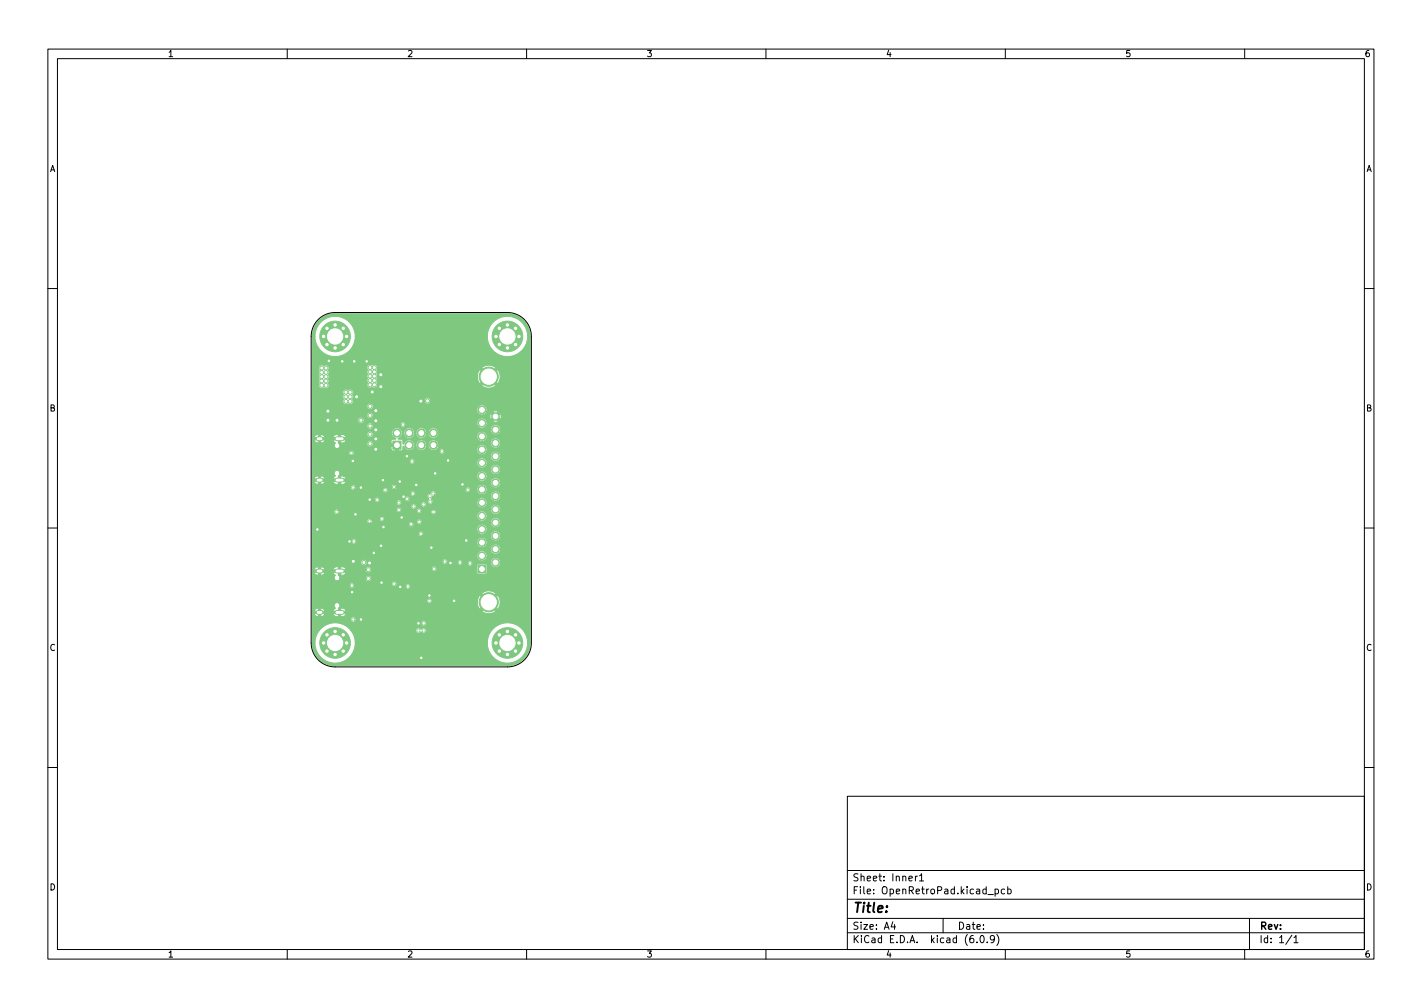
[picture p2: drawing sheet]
<svg xmlns="http://www.w3.org/2000/svg" width="297mm" height="210mm" viewBox="0 0 297 210" stroke-linecap="round" stroke-linejoin="round" font-family="sans-serif">
<defs><g id="words">
<text font-size="2.8" x="178" y="190.6">Title:</text>
<g font-size="2.1">
<text x="178" y="184">Sheet: Inner1</text>
<text x="178" y="186.7">File: OpenRetroPad.kicad_pcb</text>
<text x="178" y="196.9">KiCad E.D.A. kicad (6.0.9)</text>
<text x="178" y="194.1">Size: A4</text>
<text x="200" y="194.1">Date:</text>
<text x="263" y="194.1">Rev:</text>
<text x="263" y="196.9">Id: 1/1</text>
</g>
<g font-size="1.8">
<text x="35" y="11.9">1</text>
<text x="85" y="11.9">2</text>
<text x="135" y="11.9">3</text>
<text x="185" y="11.9">4</text>
<text x="235" y="11.9">5</text>
<text x="285" y="11.9">6</text>
<text x="10.3" y="35.9">A</text>
<text x="285.3" y="35.9">A</text>
<text x="10.3" y="85.9">B</text>
<text x="285.3" y="85.9">B</text>
<text x="10.3" y="135.9">C</text>
<text x="285.3" y="135.9">C</text>
<text x="10.3" y="185.9">D</text>
<text x="285.3" y="185.9">D</text>
<text x="35" y="199.9">1</text>
<text x="85" y="199.9">2</text>
<text x="135" y="199.9">3</text>
<text x="185" y="199.9">4</text>
<text x="235" y="199.9">5</text>
<text x="285" y="199.9">6</text>
</g>
</g></defs>
<g fill="#7fc87f" stroke="#7fc87f" stroke-width=".21">
<path d="M99.9 118h1.6v1.6h-1.6z"/>
<path d="M82.1 92.1h1.7v1.7h-1.7z"/>
<path d="M66.6 66.9a4.7 4.7 0 0 1 3.4-1.4h36a4.7 4.7 0 0 1 4.7 4.7v64l-.2 1.7-1 1.5a4.7 4.7 0 0 1-3.5 1.6h-36a4.8 4.8 0 0 1-4.7-3.9v-.9h.5a4.2 4.2 0 0 0 4.2 4.2 4.2 4.2 0 0 0 4.2-4.2h27.6a4.2 4.2 0 0 0 6.1 3.8 4.2 4.2 0 0 0 .5-7.2 4.2 4.2 0 0 0-6.6 3v.4h-27.6l-.2-1.2-.7-1.4h13.5a.62 .62 0 0 0 .5 .6 .62 .62 0 0 0 .7-.3 .59 .59 0 0 0 .9 .1 .59 .59 0 0 0-.1-.9 .59 .59 0 0 0-.9 .3 .58 .58 0 0 0-.6-.3 .58 .58 0 0 0-.5 .5h-13.5l-.9-.8-1.5-.7 17 .1a.56 .56 0 0 0 .8 .4 .56 .56 0 0 0 .2-.9 .56 .56 0 0 0-.9 .3l-.1 .1h-17a4.2 4.2 0 0 0-5.1 4.1h-.5v-4.9h7.9l.1 .2a.56 .56 0 0 0 .9 .3 .56 .56 0 0 0-.2-1 .56 .56 0 0 0-.8 .5h-7.9v-1.2h.3l.6 .6h.8a.82 .82 0 0 0 .9-.6h1.6l.6 .6h1.4l.5-.1 .3-.5h-1.1v.6h-.5v-.6h-3.7v.6h-.5v-.6h-1.2v-.5h35.3a2.33 2.33 0 0 0 3 0l-1.5-1.5-1.5 1.5h-28.3l-.2-.4-.5-.2h-.4v.6h-.5v-.6a.62 .62 0 0 0 .2-.9 .62 .62 0 0 0-1 0 .62 .62 0 0 0 .2 .9l-.6 .6h-1.6a.85 .85 0 0 0-.9-.6v.6h-.5v-.6a.86 .86 0 0 0-.9 .6h-.3v-2.2h23.8l.2 .4 .4 .2 .5-.2h9.5l.2 .9 .3 .5 1.5-1.5h.8l1.4 1.5a2.33 2.33 0 0 0 0-2.9l-1.4 1.4h-.8l-1.5-1.4-.3 .5-.2 1h-9.5a.56 .56 0 0 0-.3-.9 .56 .56 0 0 0-.8 .5h-23.8v-1.5h35.3l1.5 1.5 1.5-1.5a2.36 2.36 0 0 0-3 0h-35.3v-1.7l7.6 .1a.56 .56 0 0 0 .8 .5 .56 .56 0 0 0 .2-.9h7.9l.1 .3 .3 .2h2.4a.56 .56 0 0 0 .8 .6 .56 .56 0 0 0 .2-1 .56 .56 0 0 0-.9 .3l-.1 .1h-2.2a.56 .56 0 0 0 .5-.6 .56 .56 0 0 0-.6-.5 .56 .56 0 0 0-.5 .6h-7.9a.56 .56 0 0 0-.6-.2 .56 .56 0 0 0-.4 .5h-7.6v-2.7h.3l.6 .6h.8a.82 .82 0 0 0 .9-.6h1.6l.5 .6a.64 .64 0 0 0-.1 .9 .64 .64 0 0 0 .9 .1l.2-.3h5.3a.66 .66 0 0 0 .9 .6 .66 .66 0 0 0 .2-1.1 .66 .66 0 0 0-1.1 .3v.2h-5.3v-.3l-.3-.4 1.1-.1 .5-.5h-1.1v.6h-.5v-.6h-3.7v.6h-.5v-.6h-1.2v-.5l11-.1a.66 .66 0 0 0 .7 .7 .66 .66 0 0 0 .6-.9h12.5l.1 .2a.56 .56 0 0 0 .9 .3 .56 .56 0 0 0-.2-1 .56 .56 0 0 0-.8 .5h-12.5l-.1-.1a.66 .66 0 0 0-.7-.3 .66 .66 0 0 0-.5 .6h-4l-.4-.4-.7-.2v.7h-.5v-.6l-.4-.1-.5 .2-.3 .5h-1.6a.85 .85 0 0 0-.9-.6v.6h-.5v-.6a.86 .86 0 0 0-.9 .6h-.3v-1.6h10l.1 .2a.66 .66 0 0 0 .8 .5 .66 .66 0 0 0 .4-.9h15.7l.1 .2a.56 .56 0 0 0 .5 .4 .56 .56 0 0 0 .5-.4h2.1l.1 .2a.56 .56 0 0 0 .5 .4 .56 .56 0 0 0 .5-.4l1 .1a.56 .56 0 0 0 .4 .5 .56 .56 0 0 0 .6-.2h1v1.6l.2 .3h1.7l.2-.3v-1.8h-1.9l-.2 .2h-1l.1-.6h3.8a1.06 1.06 0 0 0 1.5 1 1.06 1.06 0 0 0 .2-1.8 1.06 1.06 0 0 0-1.7 .6v.2h-3.8a.56 .56 0 0 0-.6-.3 .56 .56 0 0 0-.5 .5h-1a.56 .56 0 0 0-.4-.7 .56 .56 0 0 0-.7 .5h-2.1a.56 .56 0 0 0-.4-.7 .56 .56 0 0 0-.7 .5h-15.7v-.1a.66 .66 0 0 0-.8-.3 .66 .66 0 0 0-.5 .6h-10v-1.4h34.3v.2a1.06 1.06 0 0 0 1.7 .7 1.06 1.06 0 0 0-.1-1.8 1.06 1.06 0 0 0-1.6 .9h-34.3v-1.4h37.2v.3a1.06 1.06 0 0 0 1.6 .6 1.06 1.06 0 0 0-.1-1.8 1.06 1.06 0 0 0-1.5 .9h-37.2v-1.6h8l.1 .2a.56 .56 0 0 0 .5 .4 .56 .56 0 0 0 .5-.3h25.2v.2a1.06 1.06 0 0 0 1.7 .6 1.06 1.06 0 0 0-.1-1.8 1.06 1.06 0 0 0-1.6 1l-25.2-.1a.56 .56 0 0 0-.4-.7 .56 .56 0 0 0-.7 .5h-8v-1.6l22 .1a.56 .56 0 0 0 .4 .5 .56 .56 0 0 0 .6-.1h14.2v.2a1.06 1.06 0 0 0 1.6 .6 1.06 1.06 0 0 0-.1-1.8 1.06 1.06 0 0 0-1.5 1h-14.2l.1-.3a.56 .56 0 0 0-.4-.7 .56 .56 0 0 0-.7 .5h-22v-.9h34.3v.2a1.06 1.06 0 0 0 1.7 .7 1.06 1.06 0 0 0-.1-1.8 1.06 1.06 0 0 0-1.6 .9h-34.3v-1.1h20l.1 .2a.56 .56 0 0 0 .9 .3 .56 .56 0 0 0-.2-1l.9 .1a.56 .56 0 0 0 .5 .5 .56 .56 0 0 0 .6-.4h14.4a1.06 1.06 0 0 0 1.5 1 1.06 1.06 0 0 0 .1-1.8 1.06 1.06 0 0 0-1.6 .8h-14.4a.56 .56 0 0 0-.3-.7 .56 .56 0 0 0-.7 .3l-.1 .2h-.9a.56 .56 0 0 0-.8 .5h-20v-.6l11.3 .1a.56 .56 0 0 0 .6 .5 .56 .56 0 0 0 .6-.5 .56 .56 0 0 0-.5-.6h1.9a.56 .56 0 0 0 .8 .5 .56 .56 0 0 0 .1-.9 .56 .56 0 0 0-.9 .3l-2.1 .1-.4 .3-.1 .2h-11.3v-1.1h34.3a1.06 1.06 0 0 0 1.5 1 1.06 1.06 0 0 0 .2-1.8 1.06 1.06 0 0 0-1.7 .6v.2h-34.3v-.9h4.4a.56 .56 0 0 0 .7 .6 .56 .56 0 0 0 .4-.7l-.1-.3h12l.2 .4 .4 .2 .5-.4h3.2a.56 .56 0 0 0 .4 .6 .56 .56 0 0 0 .6-.3h2a.56 .56 0 0 0 .8 .5 .56 .56 0 0 0 .1-.9 .56 .56 0 0 0-.9 .3v.1h-2v-.6l14.5 .1a1.06 1.06 0 0 0 1.5 .9 1.06 1.06 0 0 0 .1-1.8 1.06 1.06 0 0 0-1.6 .7v.1h-14.5a.56 .56 0 0 0-.6-.2 .56 .56 0 0 0-.4 .5h-3.2a.56 .56 0 0 0-.4-.7 .56 .56 0 0 0-.7 .5h-12a.56 .56 0 0 0-.6-.1 .56 .56 0 0 0-.4 .5h-4.4v-1.1l20.5 .1a.56 .56 0 0 0 .8 .5 .56 .56 0 0 0 .2-1h1.1l.1 .3a.56 .56 0 0 0 1 0 .56 .56 0 0 0-.4-.8 .56 .56 0 0 0-.7 .5l-1.6-.1-.3 .2-.2 .3h-20.5v-.8h17.4a.56 .56 0 0 0 .8 .6 .56 .56 0 0 0 .2-1 .56 .56 0 0 0-.9 .3l-.1 .1h-17.4v-.6l12.9 .1a.56 .56 0 0 0 .7 .5 .56 .56 0 0 0 .4-.8l5.2 .1a.56 .56 0 0 0 .8 .5 .56 .56 0 0 0 .1-1 .56 .56 0 0 0-.9 .3v.1h-5.2a.56 .56 0 0 0-.6-.3 .56 .56 0 0 0-.5 .5h-12.9v-1.2h20.4v.3l.4 .2h3.1l.4 .6a.58 .58 0 0 0-.1 .9 .58 .58 0 0 0 .9-.1h9.2v.2a1.06 1.06 0 0 0 1.7 .6 1.06 1.06 0 0 0-.1-1.8 1.06 1.06 0 0 0-1.6 1h-9.2v-.5l-.3-.4 .2-.5h.4h11.8a1.06 1.06 0 0 0 1.5 .9 1.06 1.06 0 0 0 .1-1.8 1.06 1.06 0 0 0-1.6 .7v.2h-11.8a.58 .58 0 0 0 .1-1 .58 .58 0 0 0-.9 .4 .57 .57 0 0 0-.7 .6h-2.8a.56 .56 0 0 0 .2-1 .56 .56 0 0 0-.9 .5h-20.4v-1.3h7.9l.2 .4 .4 .2 6.1-.1 .1 .2a.56 .56 0 0 0 .6 .4 .56 .56 0 0 0 .4-.7l16.1 .1a.56 .56 0 0 0 .6 .5 .56 .56 0 0 0 .6-.6h1.3a1.06 1.06 0 0 0 1.5 1 1.06 1.06 0 0 0 .2-1.8 1.06 1.06 0 0 0-1.7 .7l-1.3 .1a.55 .55 0 0 0-.9-.4l-.3 .4h-16.1v-.1a.56 .56 0 0 0-.6-.3 .56 .56 0 0 0-.5 .5h-6l.4-.2v-.4h7.4a.56 .56 0 0 0 .8 .5 .56 .56 0 0 0 .2-.9 .56 .56 0 0 0-.9 .3l-7.5 .1a.56 .56 0 0 0-.6-.5 .56 .56 0 0 0-.5 .6h-7.9v-1.3h.3l.6 .6h.8a.82 .82 0 0 0 .9-.6h1.6l.3 .4 .5 .2h1.4l.5-.3h30.3a1.06 1.06 0 0 0 1.5 1 1.06 1.06 0 0 0 .2-1.8 1.06 1.06 0 0 0-1.7 .6v.2h-30.3l.1-.3h-1.1v.6h-.5v-.6h-3.7v.6h-.5v-.6h-1.2v-.5h7l-.5-.6 27.8 .1a1.06 1.06 0 0 0 1.6 .8 1.06 1.06 0 0 0 0-1.8 1.06 1.06 0 0 0-1.6 .9h-28.4v.6h-.5v-.6a.62 .62 0 0 0 .2-.9 .62 .62 0 0 0-1-.1 .62 .62 0 0 0 .2 1l-.6 .6h-1.6a.85 .85 0 0 0-.9-.6v.6h-.5v-.6a.86 .86 0 0 0-.9 .6h-.3v-2h37.2v.2a1.06 1.06 0 0 0 1.6 .7 1.06 1.06 0 0 0-.1-1.8 1.06 1.06 0 0 0-1.5 .9h-37.2v-1.7l20.2 .1a.56 .56 0 0 0 .4 .5 .56 .56 0 0 0 .7-.3l13 .1a1.06 1.06 0 0 0 1.5 .9 1.06 1.06 0 0 0 .2-1.8 1.06 1.06 0 0 0-1.7 .6v.2h-13a.56 .56 0 0 0-.4-.8 .56 .56 0 0 0-.7 .5h-20.2v-1h37.2v.2a1.06 1.06 0 0 0 1.6 .6 1.06 1.06 0 0 0-.1-1.8 1.06 1.06 0 0 0-1.5 1h-37.2v-.7h7.5a.56 .56 0 0 0 .8 .5 .56 .56 0 0 0 .2-.9l17.9 .1a.56 .56 0 0 0 .8 .5 .56 .56 0 0 0 .2-.9h6.9a1.06 1.06 0 0 0 1.5 .9 1.06 1.06 0 0 0 .2-1.8 1.06 1.06 0 0 0-1.7 .7v.2h-6.9a.56 .56 0 0 0-.6-.2 .56 .56 0 0 0-.4 .5h-17.9a.56 .56 0 0 0-.6-.1 .56 .56 0 0 0-.4 .5h-7.5v-.8h16.4l.3 .4h.6l.1-1h-1v.6h-16.4v-1.9h.3a.85 .85 0 0 0 .9 .6h.5a.86 .86 0 0 0 .9-.6h1.6l.6 .6a.59 .59 0 0 0-.2 .8 .59 .59 0 0 0 .8 .2 .59 .59 0 0 0 .1-.9l5.8 .1a.66 .66 0 0 0 .7 .6 .66 .66 0 0 0 .7-.6h5l.2 .1v1.4l.8-.1 .3-.9 .5 .6 .5 .2a1.11 1.11 0 0 0 1.3-1.1h.3l.3 .8 .7 .3a1.11 1.11 0 0 0 1.2-1.1h.3l.3 .8 .7 .3a1.11 1.11 0 0 0 1.1-1.5h11a1.06 1.06 0 0 0 1.5 .9 1.06 1.06 0 0 0 .1-1.8 1.06 1.06 0 0 0-1.6 .8l-11 .1a1.11 1.11 0 0 0-1.2-.6 1.11 1.11 0 0 0-.9 1h-.3v-.2a1.11 1.11 0 0 0-1.2-.9 1.11 1.11 0 0 0-1 1.1h-.3v-.2a1.16 1.16 0 0 0-1.2-.9 1.16 1.16 0 0 0-1.1 .9l-.1-.1-.1-.7-1-.3 .7-.6 .2-.6h.4a1.11 1.11 0 0 0 .9 1.1h.1a1.1 1.1 0 0 0 1.1-.6l.1-.5h.3a1.11 1.11 0 0 0 .9 1.1h.1a1.1 1.1 0 0 0 1.1-.6l.1-.5h.3a1.11 1.11 0 0 0 1 1.1l.6-.1 .4-.3h8.2a1.06 1.06 0 0 0 1.5 1.1 1.06 1.06 0 0 0 .2-1.9 1.06 1.06 0 0 0-1.7 .7l-8.2 .1 .2-.7-.2-.7h11.1a1.06 1.06 0 0 0 1.4 1.1 1.06 1.06 0 0 0 .3-1.8 1.06 1.06 0 0 0-1.7 .6l-11.1 .1a1.11 1.11 0 0 0-1.2-.3 1.11 1.11 0 0 0-.8 1h-.3v-.2a1.11 1.11 0 0 0-1.2-.9 1.11 1.11 0 0 0-1 1.1h-.3v-.2a1.11 1.11 0 0 0-1.2-.9 1.11 1.11 0 0 0-1 1.1h-.4v-.2a1.13 1.13 0 0 0-1.9-.5 1.13 1.13 0 0 0 .6 1.9l-.1 .1-.8 .2-.1 .8h-3.7a.66 .66 0 0 0-.7-.7 .66 .66 0 0 0-.7 .6h-5.8l-.1-.1 1.1-.1 .5-.5h-1.1v.6h-.5v-.6h-3.7v.6h-.5v-.6h-1.2v-.5l7-.1-.2-.3-.5-.3h-.4v.6h-.5v-.6h-.4l-.5 .2-.3 .5h-1.6a.85 .85 0 0 0-.9-.7v.6h-.5v-.6a.86 .86 0 0 0-.9 .7h-.3v-.7h11.3a.66 .66 0 0 0 1.1 .5 .66 .66 0 0 0-.1-1.2 .66 .66 0 0 0-1 .7h-11.3v-1.8l11.3 .1a.66 .66 0 0 0 .9 .6 .66 .66 0 0 0 .4-1l5.7 .1a.56 .56 0 0 0 .8 .5 .56 .56 0 0 0 .3-.9l14.9 .1a1.06 1.06 0 0 0 1.3 1 1.06 1.06 0 0 0 .8-1.4h1.2l.7 .1 .5-.1-.6-.7-.6 .7h-1.2a1.06 1.06 0 0 0-1.2-.7 1.06 1.06 0 0 0-.9 1h-15a.56 .56 0 0 0-.6-.2 .56 .56 0 0 0-.4 .5h-5.7a.66 .66 0 0 0-.8-.3 .66 .66 0 0 0-.5 .6h-11.3v-1.2h9.4l.1 .2a.66 .66 0 0 0 1 .4 .66 .66 0 0 0-.1-1.1 .66 .66 0 0 0-1 .5h-9.4v-1h11.3l.1 .2a.66 .66 0 0 0 .6 .5 .66 .66 0 0 0 .6-.5h24.4l.2 .7 .6-.6h.8l.6 .6 .2-.6-.2-.7-.6 .7h-.8l-.6-.7-.2 .6h-24.4a.66 .66 0 0 0-.5-.8 .66 .66 0 0 0-.8 .6h-11.3v-1.1h34.3v.2a1.06 1.06 0 0 0 1 .8 1.06 1.06 0 0 0 1.1-.6h1.2l.6 .6 .6-.6-.7-.2-.5 .2h-1.2a1.06 1.06 0 0 0-.8-1.5 1.06 1.06 0 0 0-1.3 1.1h-34.3v-.8h11.3l.1 .2a.66 .66 0 0 0 1 .4 .66 .66 0 0 0-.1-1.1 .66 .66 0 0 0-1 .5h-11.3v-1h6.3v.1a.66 .66 0 0 0 1 .4h.1a.69 .69 0 0 0 .8 .1 .69 .69 0 0 0 .3-.7l14.8 .1a.66 .66 0 0 0 1.1 .4 .66 .66 0 0 0-.1-1.1 .66 .66 0 0 0-1 .6h-14.8l-.2-.4 .2-.4-.1-.5a.76 .76 0 0 0-.1-1 .76 .76 0 0 0-1 0 .71 .71 0 0 0-.9 .1 .71 .71 0 0 0 0 .9l-.1 .4 .2 .5-.2 .5h-6.3v-3.4h1.2a.66 .66 0 0 0 1.1 .6 .69 .69 0 0 0 .8 0 .69 .69 0 0 0 .3-.7l7.9 .1a.65 .65 0 0 0 1.1 .5 .7 .7 0 0 0 1.1-.4h21.8a2.34 2.34 0 0 0 3 0l-1.5-1.5-1.5 1.5h-21.8l-.1-.6 .2-.5-.2-.4 .1-.3h20.9l.2 .9 .3 .5 1.5-1.5h.8l1.5 1.5a2.34 2.34 0 0 0-.1-2.9l-1.4 1.4h-.8l-1.5-1.4-.3 .5-.2 1h-20.9l-.1-.6 .2-1.3h21.7l1.5 1.5 1.5-1.5a2.37 2.37 0 0 0-3 0h-21.7a.66 .66 0 0 0-.4-.6 .66 .66 0 0 0-.7 0 .72 .72 0 0 0-1 .1 .72 .72 0 0 0 0 1l-.2 1.2 .2 .5-.2 .4 .2 .5-.2 .4h-7.9l-.1-.3 .2-.5-.2-.4 .2-.5-.2-1.2a.75 .75 0 0 0 0-1 .75 .75 0 0 0-1-.1 .71 .71 0 0 0-.9 .1 .71 .71 0 0 0 0 1l-.2 1.2 .2 .5-.2 .4 .2 .5-.2 .4h-1.2v-10.2h.5a4.2 4.2 0 0 0 4.2 4.3 4.2 4.2 0 0 0 4.2-4.3h27.6a4.2 4.2 0 0 0 6.1 3.8 4.2 4.2 0 0 0 .5-7.2 4.2 4.2 0 0 0-6.6 3v.4h-27.6v-.4a4.2 4.2 0 0 0-4.4-3.8 4.2 4.2 0 0 0-4 4.2h-.5v-.4a4.7 4.7 0 0 1 1.3-2.9z"/>
<circle cx="102.1" cy="125.7" r="2"/>
<circle cx="102.1" cy="78.6" r="2"/>
<circle cx="100.7" cy="116" r=".8"/>
<circle cx="100.7" cy="113.3" r=".8"/>
<circle cx="100.7" cy="110.5" r=".8"/>
<circle cx="100.7" cy="107.7" r=".8"/>
<circle cx="100.7" cy="105" r=".8"/>
<circle cx="100.7" cy="102.2" r=".8"/>
<circle cx="100.7" cy="99.4" r=".8"/>
<circle cx="100.7" cy="96.7" r=".8"/>
<circle cx="100.7" cy="93.9" r=".8"/>
<circle cx="100.7" cy="91.1" r=".8"/>
<circle cx="100.7" cy="88.3" r=".8"/>
<circle cx="100.7" cy="85.6" r=".8"/>
<circle cx="103.5" cy="117.4" r=".8"/>
<circle cx="103.5" cy="114.7" r=".8"/>
<circle cx="103.5" cy="111.9" r=".8"/>
<circle cx="103.5" cy="109.1" r=".8"/>
<circle cx="103.5" cy="106.4" r=".8"/>
<circle cx="103.5" cy="103.6" r=".8"/>
<circle cx="103.5" cy="100.8" r=".8"/>
<circle cx="103.5" cy="98" r=".8"/>
<circle cx="103.5" cy="95.3" r=".8"/>
<circle cx="103.5" cy="92.5" r=".8"/>
<circle cx="103.5" cy="89.7" r=".8"/>
<circle cx="103.5" cy="87" r=".8"/>
<circle cx="71.7" cy="68.6" r=".4"/>
<circle cx="68.3" cy="68.6" r=".4"/>
<circle cx="71.7" cy="71.9" r=".4"/>
<circle cx="70" cy="67.8" r=".4"/>
<circle cx="72.4" cy="70.2" r=".4"/>
<circle cx="67.6" cy="70.2" r=".4"/>
<circle cx="70" cy="70.2" r="3.2"/>
<circle cx="70" cy="72.6" r=".4"/>
<circle cx="68.3" cy="71.9" r=".4"/>
<circle cx="106" cy="136.6" r=".4"/>
<circle cx="106" cy="134.2" r="3.2"/>
<circle cx="107.7" cy="132.6" r=".4"/>
<circle cx="108.4" cy="134.2" r=".4"/>
<circle cx="103.6" cy="134.2" r=".4"/>
<circle cx="104.3" cy="135.9" r=".4"/>
<circle cx="104.3" cy="132.6" r=".4"/>
<circle cx="106" cy="131.8" r=".4"/>
<circle cx="107.7" cy="135.9" r=".4"/>
<circle cx="104.3" cy="68.6" r=".4"/>
<circle cx="106" cy="67.8" r=".4"/>
<circle cx="103.6" cy="70.2" r=".4"/>
<circle cx="107.7" cy="68.6" r=".4"/>
<circle cx="106" cy="70.2" r="3.2"/>
<circle cx="106" cy="72.6" r=".4"/>
<circle cx="107.7" cy="71.9" r=".4"/>
<circle cx="108.4" cy="70.2" r=".4"/>
<circle cx="104.3" cy="71.9" r=".4"/>
<circle cx="72.4" cy="134.2" r=".4"/>
<circle cx="68.3" cy="135.9" r=".4"/>
<circle cx="71.7" cy="135.9" r=".4"/>
<circle cx="71.7" cy="132.6" r=".4"/>
<circle cx="70" cy="136.6" r=".4"/>
<circle cx="70" cy="131.8" r=".4"/>
<circle cx="67.6" cy="134.2" r=".4"/>
<circle cx="68.3" cy="132.6" r=".4"/>
<circle cx="70" cy="134.2" r="3.2"/>
<circle cx="82.9" cy="90.4" r=".85"/>
<circle cx="85.5" cy="92.9" r=".85"/>
<circle cx="85.5" cy="90.4" r=".85"/>
<circle cx="88" cy="92.9" r=".85"/>
<circle cx="88" cy="90.4" r=".85"/>
<circle cx="90.5" cy="92.9" r=".85"/>
<circle cx="90.5" cy="90.4" r=".85"/>
<circle cx="90.9" cy="98.8" r=".3"/>
<circle cx="75.4" cy="129.3" r=".3"/>
<circle cx="74.5" cy="82.8" r=".4"/>
<circle cx="77.8" cy="81.8" r=".4"/>
<circle cx="79.5" cy="80.7" r=".4"/>
<circle cx="80.1" cy="110" r=".3"/>
<circle cx="87.9" cy="83.7" r=".4"/>
<circle cx="74" cy="75.4" r=".3"/>
<circle cx="83.5" cy="100.5" r=".3"/>
<circle cx="77.2" cy="104.3" r=".3"/>
<circle cx="83.6" cy="122.5" r=".3"/>
<circle cx="73" cy="113" r=".3"/>
<circle cx="68.7" cy="75.3" r=".3"/>
<circle cx="77.2" cy="117.5" r=".4"/>
<circle cx="70.4" cy="87.7" r=".4"/>
<circle cx="96.6" cy="101.1" r=".3"/>
<circle cx="78.5" cy="93.8" r=".4"/>
<circle cx="79.7" cy="121.6" r=".3"/>
<circle cx="97.4" cy="112.8" r=".3"/>
<circle cx="80" cy="100.2" r=".3"/>
<circle cx="83.9" cy="108" r=".3"/>
<circle cx="76.6" cy="75.4" r=".3"/>
<circle cx="68.5" cy="87.7" r=".4"/>
<circle cx="78.5" cy="91.6" r=".4"/>
<circle cx="74.3" cy="107.4" r=".3"/>
<circle cx="94.1" cy="117.5" r=".3"/>
<circle cx="93.6" cy="96.1" r=".3"/>
<circle cx="85" cy="95.2" r=".3"/>
<circle cx="68.5" cy="85.8" r=".4"/>
<circle cx="79.5" cy="78.2" r=".4"/>
<circle cx="78.5" cy="87.8" r=".4"/>
<circle cx="79.6" cy="113.9" r=".3"/>
<circle cx="89.7" cy="124.3" r=".3"/>
<circle cx="73.8" cy="117.2" r=".4"/>
<circle cx="84.3" cy="103.7" r=".3"/>
<circle cx="90.1" cy="114.3" r=".3"/>
<circle cx="87.4" cy="130.1" r=".3"/>
<circle cx="78.5" cy="89.7" r=".4"/>
<circle cx="88" cy="137.3" r=".3"/>
<circle cx="71.5" cy="75.4" r=".3"/>
<circle cx="87" cy="101.2" r=".3"/>
<circle cx="66.3" cy="110.5" r=".3"/>
<circle cx="73.6" cy="123.6" r=".3"/>
<circle cx="78.5" cy="85.7" r=".4"/>
<circle cx="94.8" cy="125.4" r=".3"/>
<circle cx="75.4" cy="101.8" r=".3"/>
<circle cx="78.1" cy="115.4" r=".3"/>
<circle cx="73.7" cy="96.2" r=".3"/>
<circle cx="82.3" cy="121.9" r=".3"/>
<circle cx="86.1" cy="96.3" r=".3"/>
<circle cx="76" cy="117.4" r=".4"/>
<circle cx="75.4" cy="87.7" r=".4"/>
<circle cx="82.3" cy="101.7" r=".3"/>
<circle cx="77.3" cy="92.6" r=".4"/>
<circle cx="70.3" cy="106.8" r=".3"/>
<circle cx="88.5" cy="130.1" r=".3"/>
<circle cx="73.9" cy="113" r=".3"/>
<circle cx="89.7" cy="125.4" r=".3"/>
<circle cx="77.3" cy="90.7" r=".4"/>
<circle cx="77" cy="118.9" r=".4"/>
<circle cx="96.1" cy="117.4" r=".3"/>
<circle cx="92.9" cy="117.2" r=".3"/>
<circle cx="78.8" cy="104.3" r=".3"/>
<circle cx="77.3" cy="84.8" r=".4"/>
<circle cx="92.3" cy="94.2" r=".3"/>
<circle cx="77.3" cy="86.7" r=".4"/>
<circle cx="97.7" cy="102.2" r=".3"/>
<circle cx="89.3" cy="83.7" r=".4"/>
<circle cx="77" cy="120.8" r=".4"/>
<circle cx="77.3" cy="88.9" r=".4"/>
<circle cx="72.3" cy="83.8" r=".4"/>
<circle cx="68.1" cy="80.4" r=".4"/>
<circle cx="78.2" cy="77.6" r=".4"/>
<circle cx="78.2" cy="79.4" r=".4"/>
<circle cx="77.3" cy="76.7" r=".4"/>
<circle cx="67.2" cy="77.7" r=".4"/>
<circle cx="68.1" cy="78.6" r=".4"/>
<circle cx="77.3" cy="79.4" r=".4"/>
<circle cx="78.2" cy="76.7" r=".4"/>
<circle cx="77.3" cy="77.6" r=".4"/>
<circle cx="67.2" cy="80.4" r=".4"/>
<circle cx="73.1" cy="81.9" r=".4"/>
<circle cx="68.1" cy="77.7" r=".4"/>
<circle cx="68.1" cy="79.5" r=".4"/>
<circle cx="73.1" cy="83.8" r=".4"/>
<circle cx="67.2" cy="79.5" r=".4"/>
<circle cx="68.1" cy="76.8" r=".4"/>
<circle cx="67.2" cy="76.8" r=".4"/>
<circle cx="77.3" cy="78.5" r=".4"/>
<circle cx="72.3" cy="82.8" r=".4"/>
<circle cx="78.2" cy="78.5" r=".4"/>
<circle cx="67.2" cy="78.6" r=".4"/>
<circle cx="78.2" cy="80.3" r=".4"/>
<circle cx="73.1" cy="82.8" r=".4"/>
<circle cx="72.2" cy="81.9" r=".4"/>
<circle cx="77.3" cy="80.3" r=".4"/>
<circle cx="87.4" cy="131.6" r=".3"/>
<circle cx="77.2" cy="108.8" r=".3"/>
<circle cx="85.2" cy="122.4" r=".3"/>
<circle cx="79.7" cy="108.3" r=".3"/>
<circle cx="90.5" cy="106.9" r=".3"/>
<circle cx="87.6" cy="108.9" r=".3"/>
<circle cx="90.5" cy="103" r=".3"/>
<circle cx="87.9" cy="111.4" r=".3"/>
<circle cx="85.9" cy="109.4" r=".3"/>
<circle cx="73.8" cy="101.8" r=".3"/>
<circle cx="84.2" cy="88.6" r=".3"/>
<circle cx="73.4" cy="94.6" r=".3"/>
<circle cx="87.5" cy="106.6" r=".3"/>
<circle cx="89.8" cy="103.6" r=".3"/>
<circle cx="73.8" cy="129.3" r=".3"/>
<circle cx="73.5" cy="122.2" r=".3"/>
<circle cx="88.5" cy="105.3" r=".3"/>
<circle cx="89.9" cy="104.7" r=".3"/>
<circle cx="83.3" cy="104.9" r=".3"/>
<circle cx="85.1" cy="104.1" r=".3"/>
<circle cx="86.2" cy="103.1" r=".3"/>
<circle cx="83.3" cy="106.4" r=".3"/>
<circle cx="86.4" cy="105.7" r=".3"/>
<circle cx="98.2" cy="117.6" r=".3"/>
<circle cx="88.5" cy="131.6" r=".3"/>
<circle cx="90.7" cy="118.7" r=".3"/>
<circle cx="80.5" cy="102.3" r=".3"/>
</g>
<path d="M66.4 91.6h.6M70.4 91.6h1.1M66.4 100.2h.6M66.4 119.2h.6M70.4 100.2h1.1M70.4 119.2h1.1M66.4 127.9h.6M70.4 127.9h1.1" fill="none" stroke="#7fc87f" stroke-width="1"/>
<g fill="#fff" stroke="#fff" stroke-width=".21">
<circle cx="90.9" cy="98.8" r=".15"/>
<circle cx="75.4" cy="129.3" r=".15"/>
<circle cx="74.5" cy="82.8" r=".2"/>
<circle cx="77.8" cy="81.8" r=".2"/>
<circle cx="79.6" cy="80.7" r=".2"/>
<circle cx="80.1" cy="110" r=".15"/>
<circle cx="87.9" cy="83.7" r=".2"/>
<circle cx="74" cy="75.4" r=".15"/>
<circle cx="83.5" cy="100.5" r=".15"/>
<circle cx="77.2" cy="104.3" r=".15"/>
<circle cx="83.6" cy="122.5" r=".15"/>
<circle cx="73" cy="113" r=".15"/>
<circle cx="68.7" cy="75.3" r=".15"/>
<circle cx="77.2" cy="117.5" r=".2"/>
<circle cx="70.4" cy="87.7" r=".2"/>
<circle cx="96.6" cy="101.1" r=".15"/>
<circle cx="78.5" cy="93.8" r=".2"/>
<circle cx="79.7" cy="121.6" r=".15"/>
<circle cx="97.4" cy="112.8" r=".15"/>
<circle cx="80" cy="100.2" r=".15"/>
<circle cx="83.9" cy="108" r=".15"/>
<circle cx="76.6" cy="75.4" r=".15"/>
<circle cx="68.5" cy="87.7" r=".2"/>
<circle cx="78.5" cy="91.6" r=".2"/>
<circle cx="74.2" cy="107.4" r=".15"/>
<circle cx="94.1" cy="117.5" r=".15"/>
<circle cx="93.6" cy="96.1" r=".15"/>
<circle cx="85" cy="95.2" r=".15"/>
<circle cx="68.5" cy="85.8" r=".2"/>
<circle cx="79.6" cy="78.2" r=".2"/>
<circle cx="78.5" cy="87.8" r=".2"/>
<circle cx="79.6" cy="113.9" r=".15"/>
<circle cx="89.7" cy="124.3" r=".15"/>
<circle cx="73.8" cy="117.2" r=".2"/>
<circle cx="84.3" cy="103.7" r=".15"/>
<circle cx="90.1" cy="114.3" r=".15"/>
<circle cx="87.4" cy="130.1" r=".15"/>
<circle cx="78.5" cy="89.7" r=".2"/>
<circle cx="88" cy="137.3" r=".15"/>
<circle cx="71.5" cy="75.4" r=".15"/>
<circle cx="86.9" cy="101.2" r=".15"/>
<circle cx="66.3" cy="110.5" r=".15"/>
<circle cx="73.5" cy="123.6" r=".15"/>
<circle cx="78.5" cy="85.7" r=".2"/>
<circle cx="94.9" cy="125.4" r=".15"/>
<circle cx="75.4" cy="101.8" r=".15"/>
<circle cx="78.1" cy="115.4" r=".15"/>
<circle cx="73.7" cy="96.2" r=".15"/>
<circle cx="82.4" cy="121.9" r=".15"/>
<circle cx="86.1" cy="96.3" r=".15"/>
<circle cx="76" cy="117.4" r=".2"/>
<circle cx="75.4" cy="87.7" r=".2"/>
<circle cx="82.3" cy="101.7" r=".15"/>
<circle cx="77.3" cy="92.6" r=".2"/>
<circle cx="70.3" cy="106.8" r=".15"/>
<circle cx="88.5" cy="130.1" r=".15"/>
<circle cx="73.9" cy="113" r=".15"/>
<circle cx="89.7" cy="125.4" r=".15"/>
<circle cx="77.3" cy="90.7" r=".2"/>
<circle cx="76.9" cy="118.9" r=".2"/>
<circle cx="96.1" cy="117.4" r=".15"/>
<circle cx="92.9" cy="117.2" r=".15"/>
<circle cx="78.8" cy="104.3" r=".15"/>
<circle cx="77.3" cy="84.8" r=".2"/>
<circle cx="92.3" cy="94.2" r=".15"/>
<circle cx="77.3" cy="86.7" r=".2"/>
<circle cx="97.7" cy="102.2" r=".15"/>
<circle cx="89.3" cy="83.7" r=".2"/>
<circle cx="76.9" cy="120.8" r=".2"/>
<circle cx="77.3" cy="88.9" r=".2"/>
<circle cx="72.2" cy="83.8" r=".2"/>
<circle cx="68.1" cy="80.4" r=".2"/>
<circle cx="78.2" cy="77.6" r=".2"/>
<circle cx="78.2" cy="79.4" r=".2"/>
<circle cx="77.3" cy="76.7" r=".2"/>
<circle cx="67.2" cy="77.7" r=".2"/>
<circle cx="68.1" cy="78.6" r=".2"/>
<circle cx="77.3" cy="79.4" r=".2"/>
<circle cx="78.2" cy="76.7" r=".2"/>
<circle cx="77.3" cy="77.6" r=".2"/>
<circle cx="67.2" cy="80.4" r=".2"/>
<circle cx="73.2" cy="81.9" r=".2"/>
<circle cx="68.1" cy="77.7" r=".2"/>
<circle cx="68.1" cy="79.5" r=".2"/>
<circle cx="73.1" cy="83.8" r=".2"/>
<circle cx="67.2" cy="79.5" r=".2"/>
<circle cx="68.1" cy="76.8" r=".2"/>
<circle cx="67.2" cy="76.8" r=".2"/>
<circle cx="77.3" cy="78.5" r=".2"/>
<circle cx="72.2" cy="82.8" r=".2"/>
<circle cx="78.2" cy="78.5" r=".2"/>
<circle cx="67.2" cy="78.6" r=".2"/>
<circle cx="78.2" cy="80.3" r=".2"/>
<circle cx="73.2" cy="82.8" r=".2"/>
<circle cx="72.2" cy="81.9" r=".2"/>
<circle cx="77.3" cy="80.3" r=".2"/>
<circle cx="87.4" cy="131.6" r=".15"/>
<circle cx="77.2" cy="108.8" r=".15"/>
<circle cx="85.2" cy="122.4" r=".15"/>
<circle cx="79.8" cy="108.3" r=".15"/>
<circle cx="90.6" cy="106.9" r=".15"/>
<circle cx="87.6" cy="108.9" r=".15"/>
<circle cx="90.5" cy="103" r=".15"/>
<circle cx="87.9" cy="111.4" r=".15"/>
<circle cx="85.9" cy="109.4" r=".15"/>
<circle cx="73.8" cy="101.8" r=".15"/>
<circle cx="84.2" cy="88.6" r=".15"/>
<circle cx="73.4" cy="94.6" r=".15"/>
<circle cx="87.5" cy="106.6" r=".15"/>
<circle cx="89.8" cy="103.6" r=".15"/>
<circle cx="73.8" cy="129.3" r=".15"/>
<circle cx="73.5" cy="122.2" r=".15"/>
<circle cx="88.5" cy="105.3" r=".15"/>
<circle cx="89.9" cy="104.7" r=".15"/>
<circle cx="83.3" cy="104.9" r=".15"/>
<circle cx="85.1" cy="104.1" r=".15"/>
<circle cx="86.2" cy="103.1" r=".15"/>
<circle cx="83.3" cy="106.4" r=".15"/>
<circle cx="86.4" cy="105.7" r=".15"/>
<circle cx="98.2" cy="117.6" r=".15"/>
<circle cx="88.5" cy="131.6" r=".15"/>
<circle cx="90.7" cy="118.7" r=".15"/>
<circle cx="80.5" cy="102.3" r=".15"/>
<circle cx="102.1" cy="125.7" r="1.6"/>
<circle cx="102.1" cy="78.6" r="1.6"/>
<circle cx="100.7" cy="118.8" r=".5"/>
<circle cx="100.7" cy="116" r=".5"/>
<circle cx="100.7" cy="113.3" r=".5"/>
<circle cx="100.7" cy="110.5" r=".5"/>
<circle cx="100.7" cy="107.7" r=".5"/>
<circle cx="100.7" cy="105" r=".5"/>
<circle cx="100.7" cy="102.2" r=".5"/>
<circle cx="100.7" cy="99.4" r=".5"/>
<circle cx="100.7" cy="96.7" r=".5"/>
<circle cx="100.7" cy="93.9" r=".5"/>
<circle cx="100.7" cy="91.1" r=".5"/>
<circle cx="100.7" cy="88.3" r=".5"/>
<circle cx="100.7" cy="85.6" r=".5"/>
<circle cx="103.5" cy="117.4" r=".5"/>
<circle cx="103.5" cy="114.7" r=".5"/>
<circle cx="103.5" cy="111.9" r=".5"/>
<circle cx="103.5" cy="109.1" r=".5"/>
<circle cx="103.5" cy="106.4" r=".5"/>
<circle cx="103.5" cy="103.6" r=".5"/>
<circle cx="103.5" cy="100.8" r=".5"/>
<circle cx="103.5" cy="98" r=".5"/>
<circle cx="103.5" cy="95.3" r=".5"/>
<circle cx="103.5" cy="92.5" r=".5"/>
<circle cx="103.5" cy="89.7" r=".5"/>
<circle cx="103.5" cy="87" r=".5"/>
<circle cx="71.7" cy="68.6" r=".25"/>
<circle cx="68.3" cy="68.6" r=".25"/>
<circle cx="71.7" cy="71.9" r=".25"/>
<circle cx="70" cy="67.8" r=".25"/>
<circle cx="72.4" cy="70.2" r=".25"/>
<circle cx="67.6" cy="70.2" r=".25"/>
<circle cx="70" cy="70.2" r="1.6"/>
<circle cx="70" cy="72.6" r=".25"/>
<circle cx="68.3" cy="71.9" r=".25"/>
<circle cx="70.4" cy="93" r=".32"/>
<circle cx="70.4" cy="98.8" r=".32"/>
<circle cx="106" cy="136.6" r=".25"/>
<circle cx="106" cy="134.2" r="1.6"/>
<circle cx="107.7" cy="132.6" r=".25"/>
<circle cx="108.4" cy="134.2" r=".25"/>
<circle cx="103.6" cy="134.2" r=".25"/>
<circle cx="104.3" cy="135.9" r=".25"/>
<circle cx="104.3" cy="132.6" r=".25"/>
<circle cx="106" cy="131.8" r=".25"/>
<circle cx="107.7" cy="135.9" r=".25"/>
<circle cx="70.4" cy="120.7" r=".32"/>
<circle cx="70.4" cy="126.4" r=".33"/>
<circle cx="104.3" cy="68.6" r=".25"/>
<circle cx="106" cy="67.8" r=".25"/>
<circle cx="103.6" cy="70.2" r=".25"/>
<circle cx="107.7" cy="68.6" r=".25"/>
<circle cx="106" cy="70.2" r="1.6"/>
<circle cx="106" cy="72.6" r=".25"/>
<circle cx="107.7" cy="71.9" r=".25"/>
<circle cx="108.4" cy="70.2" r=".25"/>
<circle cx="104.3" cy="71.9" r=".25"/>
<circle cx="72.4" cy="134.2" r=".25"/>
<circle cx="68.3" cy="135.9" r=".25"/>
<circle cx="71.7" cy="135.9" r=".25"/>
<circle cx="71.7" cy="132.6" r=".25"/>
<circle cx="70" cy="136.6" r=".25"/>
<circle cx="70" cy="131.8" r=".25"/>
<circle cx="67.6" cy="134.2" r=".25"/>
<circle cx="68.3" cy="132.6" r=".25"/>
<circle cx="70" cy="134.2" r="1.6"/>
<circle cx="82.9" cy="92.9" r=".5"/>
<circle cx="82.9" cy="90.4" r=".5"/>
<circle cx="85.5" cy="92.9" r=".5"/>
<circle cx="85.5" cy="90.4" r=".5"/>
<circle cx="88" cy="92.9" r=".5"/>
<circle cx="88" cy="90.4" r=".5"/>
<circle cx="90.5" cy="92.9" r=".5"/>
<circle cx="90.5" cy="90.4" r=".5"/>
</g>
<path d="M66.4 91.6h.6M70.4 91.6h1.1M66.4 100.2h.6M66.4 119.2h.6M70.4 100.2h1.1M70.4 119.2h1.1M66.4 127.9h.6M70.4 127.9h1.1" fill="none" stroke="#fff" stroke-width=".6"/>
<g fill="none" stroke="#000" stroke-width=".21">
<path d="M10 10.2h277v190.1h-277zM12 12.2h273v186.1h-273zM60 10.2v2M110 10.2v2M160 10.2v2M210 10.2v2M260 10.2v2M10 60.2h2M66.5 66.7a5 5 0 0 1 3.5-1.5h36a5 5 0 0 1 5 5v64a5 5 0 0 1-5 5h-36a5 5 0 0 1-5-5v-64a5 5 0 0 1 1.5-3.5zM285 60.2h2M10 110.2h2M285 110.2h2"/>
<path d="M10 160.2h2M177 166.3h108v32h-108zM285 160.2h2M60 198.3v2M110 198.3v2M160 198.3v2M177 194.8h108M177 191.8h108M177 187.8h108M177 181.8h108M186.5 192.5l-.4 1h1M186.9 193v1"/>
<path d="M191.2 182.9v1M191.6 182.9l-.4 .3M192.1 182.9l.4-.5v1.5M192.1 183.9h.8M197 191.8v3M204.1 196.7v.1M204.9 195.4l.2-.1a.8 .8 0 0 1 .5 .8 .8 .8 0 0 1-.5 .7 1 1 0 0 1-.2-1.4zM206.2 196.7v.1M206.4 186.8h1.1M207.7 196l-.3 .3-.4-.1-.1-.2 .1-.6 .4-.1 .2 .2a.99 .99 0 0 1-.3 1.3h-.3M207.9 185.7l.4-.1 .3 .3-.2 .7h-.5M207.9 185.6v1.5"/>
<path d="M208.2 195.1a1.72 1.72 0 0 1 0 2.3M209.9 185.7l-.5-.1-.3 .3 .2 .7h.6M210 198.3v2M210.5 185.7l.4-.1 .3 .3-.1 .7h-.6M210.5 185.1v1.5M260 198.3v2M261 191.8v6.5M269.9 195.3l-1.3 1.9M270.3 195.8l.4-.5v1.5M270.3 196.8h.8"/>
</g>
<use href="#words"/>
</svg>
